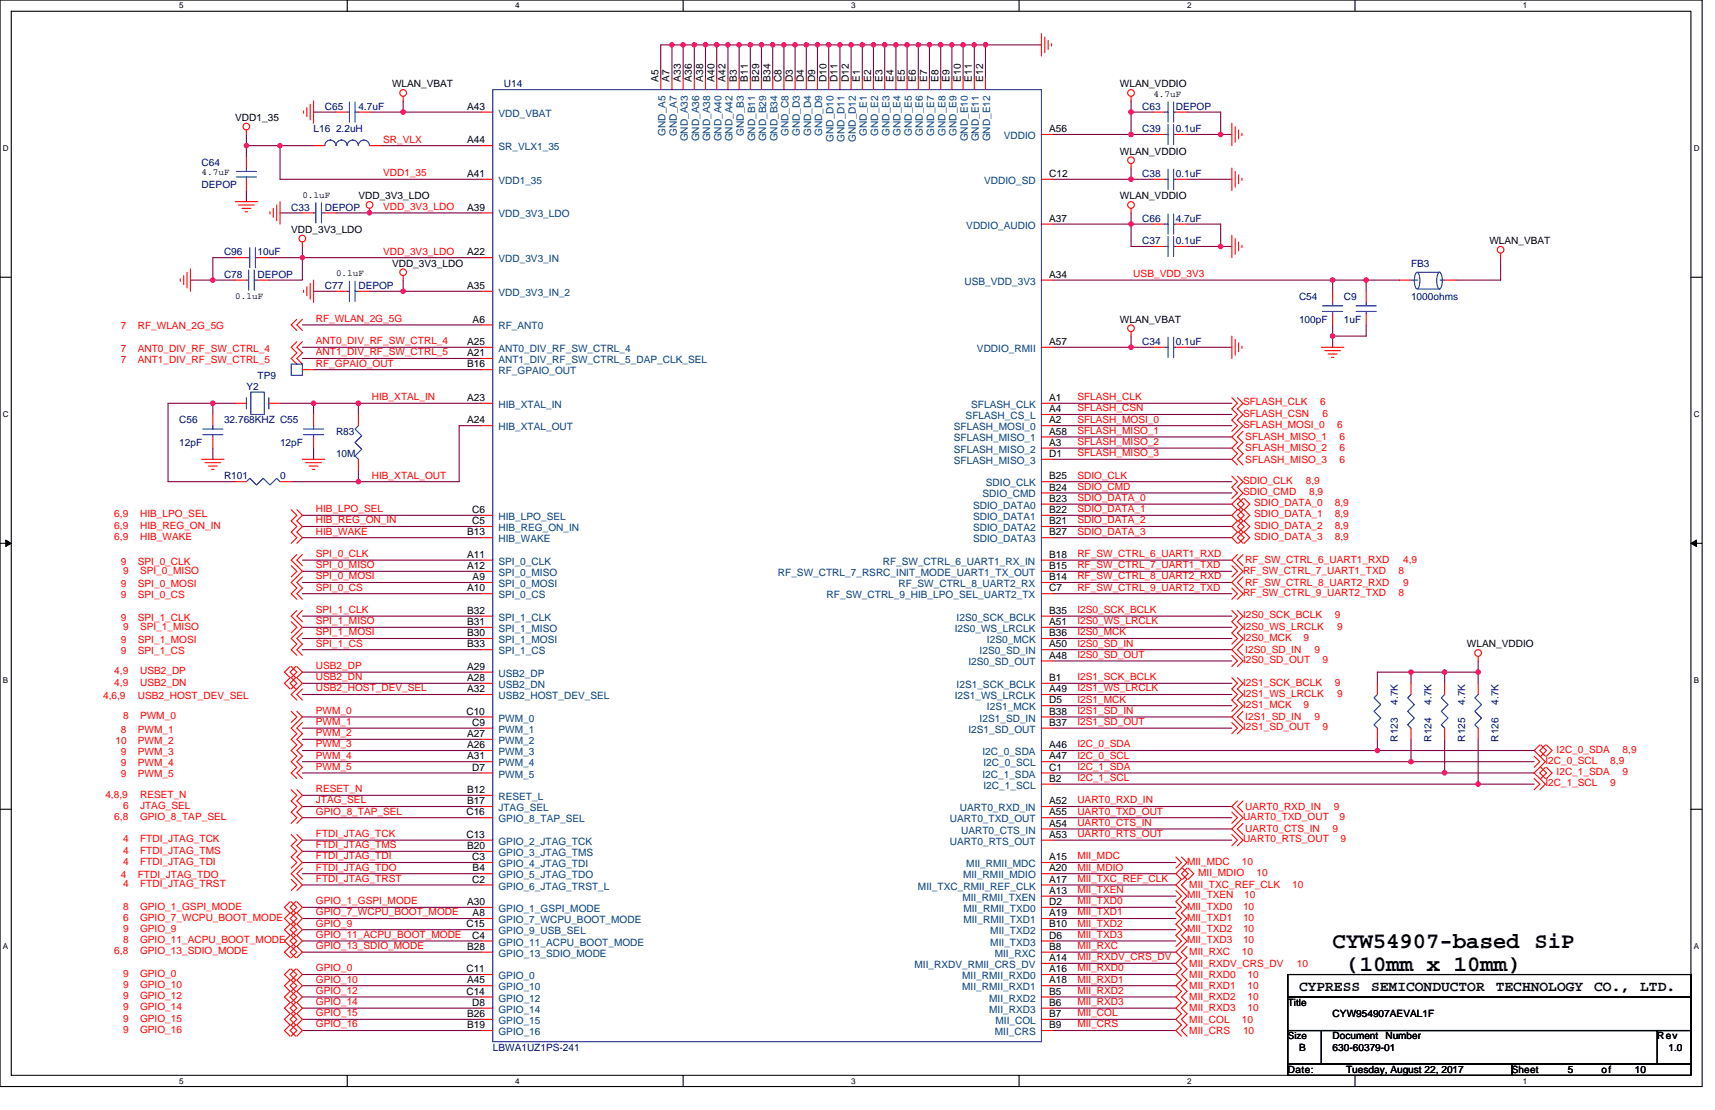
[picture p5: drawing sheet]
<svg xmlns="http://www.w3.org/2000/svg" width="432mm" height="279mm" viewBox="0 0 432 279" stroke-linecap="round" stroke-linejoin="round" font-family="sans-serif">
<defs><g id="words">
<g font-size="5.6">
<text x="335.5" y="238.7">CYW54907-based SiP</text>
<text x="339" y="244.3">(10mm x 10mm)</text>
</g>
<g font-size="3.7">
<text x="327.1" y="249.5">CYPRESS</text>
<text x="345.2" y="249.5">SEMICONDUCTOR</text>
<text x="376.6" y="249.5">TECHNOLOGY</text>
<text x="401.4" y="249.5">CO.,</text>
<text x="413" y="249.5">LTD.</text>
</g>
<g font-size="2.5">
<text x="98.7" y="22">WLAN_VBAT</text>
<text x="165.8" y="20.6" transform="rotate(-90 165.8 20.6)">A5</text>
<text x="168.6" y="20.6" transform="rotate(-90 168.6 20.6)">A7</text>
<text x="171.4" y="20.6" transform="rotate(-90 171.4 20.6)">A33</text>
<text x="174.2" y="20.6" transform="rotate(-90 174.2 20.6)">A36</text>
<text x="177" y="20.6" transform="rotate(-90 177 20.6)">A38</text>
<text x="179.9" y="20.6" transform="rotate(-90 179.9 20.6)">A40</text>
<text x="182.7" y="20.6" transform="rotate(-90 182.7 20.6)">A42</text>
<text x="185.5" y="20.6" transform="rotate(-90 185.5 20.6)">B3</text>
<text x="188.3" y="20.6" transform="rotate(-90 188.3 20.6)">B11</text>
<text x="191.1" y="20.6" transform="rotate(-90 191.1 20.6)">B29</text>
<text x="194" y="20.6" transform="rotate(-90 194 20.6)">B34</text>
<text x="196.8" y="20.6" transform="rotate(-90 196.8 20.6)">C8</text>
<text x="199.6" y="20.6" transform="rotate(-90 199.6 20.6)">D3</text>
<text x="202.4" y="20.6" transform="rotate(-90 202.4 20.6)">D4</text>
<text x="205.2" y="20.6" transform="rotate(-90 205.2 20.6)">D9</text>
<text x="208.1" y="20.6" transform="rotate(-90 208.1 20.6)">D10</text>
<text x="210.9" y="20.6" transform="rotate(-90 210.9 20.6)">D11</text>
<text x="213.7" y="20.6" transform="rotate(-90 213.7 20.6)">D12</text>
<text x="216.5" y="20.6" transform="rotate(-90 216.5 20.6)">E1</text>
<text x="219.3" y="20.6" transform="rotate(-90 219.3 20.6)">E2</text>
<text x="222.2" y="20.6" transform="rotate(-90 222.2 20.6)">E3</text>
<text x="225" y="20.6" transform="rotate(-90 225 20.6)">E4</text>
<text x="227.8" y="20.6" transform="rotate(-90 227.8 20.6)">E5</text>
<text x="230.6" y="20.6" transform="rotate(-90 230.6 20.6)">E6</text>
<text x="233.4" y="20.6" transform="rotate(-90 233.4 20.6)">E7</text>
<text x="236.3" y="20.6" transform="rotate(-90 236.3 20.6)">E8</text>
<text x="239.1" y="20.6" transform="rotate(-90 239.1 20.6)">E9</text>
<text x="241.9" y="20.6" transform="rotate(-90 241.9 20.6)">E10</text>
<text x="244.7" y="20.6" transform="rotate(-90 244.7 20.6)">E11</text>
<text x="247.5" y="20.6" transform="rotate(-90 247.5 20.6)">E12</text>
<text x="282" y="22">WLAN_VDDIO</text>
<text x="117.6" y="27.6">A43</text>
<text x="59.2" y="30.5">VDD1_35</text>
<text x="264.2" y="33.3">A56</text>
<text x="117.6" y="36.1">A44</text>
<text x="282" y="38.9">WLAN_VDDIO</text>
<text x="117.6" y="44.5">A41</text>
<text x="264.2" y="44.5">C12</text>
<text x="90.2" y="50.2">VDD_3V3_LDO</text>
<text x="117.6" y="53">A39</text>
<text x="282" y="50.2">WLAN_VDDIO</text>
<text x="73.3" y="58.7">VDD_3V3_LDO</text>
<text x="264.2" y="55.8">A37</text>
<text x="117.6" y="64.3">A22</text>
<text x="375" y="61.5">WLAN_VBAT</text>
<text x="98.7" y="67.1">VDD_3V3_LDO</text>
<text x="264.2" y="69.9">A34</text>
<text x="117.6" y="72.7">A35</text>
<text x="119" y="81.2">A6</text>
<text x="282" y="81.2">WLAN_VBAT</text>
<text x="117.6" y="86.8">A25</text>
<text x="117.6" y="89.6">A21</text>
<text x="264.2" y="86.8">A57</text>
<text x="117.6" y="92.5">B16</text>
<text x="117.6" y="100.9">A23</text>
<text x="264.2" y="100.9">A1</text>
<text x="117.6" y="106.6">A24</text>
<text x="264.2" y="103.7">A4</text>
<text x="264.2" y="106.6">A2</text>
<text x="264.2" y="109.4">A58</text>
<text x="264.2" y="112.2">A3</text>
<text x="264.2" y="115">D1</text>
<text x="264.2" y="123.5">B24</text>
<text x="264.2" y="120.7">B25</text>
<text x="118.9" y="129.1">C6</text>
<text x="118.9" y="131.9">C5</text>
<text x="264.2" y="126.3">B23</text>
<text x="264.2" y="129.1">B22</text>
<text x="264.2" y="131.9">B21</text>
<text x="117.6" y="134.7">B13</text>
<text x="264.2" y="134.7">B27</text>
<text x="117.6" y="140.4">A11</text>
<text x="117.6" y="143.2">A12</text>
<text x="264.2" y="143.2">B15</text>
<text x="264.2" y="140.4">B18</text>
<text x="117.6" y="148.8">A10</text>
<text x="119" y="146">A9</text>
<text x="264.2" y="148.8">C7</text>
<text x="264.2" y="146">B14</text>
<text x="117.6" y="154.5">B32</text>
<text x="264.2" y="154.5">B35</text>
<text x="117.6" y="157.3">B31</text>
<text x="117.6" y="160.1">B30</text>
<text x="264.2" y="157.3">A51</text>
<text x="264.2" y="160.1">B36</text>
<text x="117.6" y="162.9">B33</text>
<text x="264.2" y="162.9">A50</text>
<text x="264.2" y="165.8">A48</text>
<text x="369.4" y="163">WLAN_VDDIO</text>
<text x="117.6" y="168.6">A29</text>
<text x="117.6" y="171.4">A28</text>
<text x="264.2" y="171.4">B1</text>
<text x="117.4" y="179.9">C10</text>
<text x="117.6" y="174.2">A32</text>
<text x="264.2" y="174.2">A49</text>
<text x="264.2" y="177">D5</text>
<text x="264.2" y="179.9">B38</text>
<text x="117.6" y="185.5">A27</text>
<text x="118.9" y="182.7">C9</text>
<text x="264.2" y="182.7">B37</text>
<text x="117.6" y="188.3">A26</text>
<text x="117.6" y="191.1">A31</text>
<text x="264.2" y="188.3">A46</text>
<text x="264.2" y="191.1">A47</text>
<text x="118.9" y="194">D7</text>
<text x="264.2" y="194">C1</text>
<text x="264.2" y="196.8">B2</text>
<text x="117.6" y="199.6">B12</text>
<text x="117.6" y="202.4">B17</text>
<text x="264.2" y="202.4">A52</text>
<text x="117.4" y="205.2">C16</text>
<text x="264.2" y="208.1">A54</text>
<text x="264.2" y="205.2">A55</text>
<text x="117.4" y="210.9">C13</text>
<text x="117.6" y="213.7">B20</text>
<text x="264.2" y="210.9">A53</text>
<text x="118.9" y="216.5">C3</text>
<text x="119" y="219.3">B4</text>
<text x="264.2" y="219.3">A20</text>
<text x="264.2" y="216.5">A15</text>
<text x="117.6" y="227.8">A30</text>
<text x="118.9" y="222.2">C2</text>
<text x="264.2" y="225">A13</text>
<text x="264.2" y="222.2">A17</text>
<text x="264.2" y="227.8">D2</text>
<text x="117.4" y="233.4">C15</text>
<text x="119" y="230.6">A8</text>
<text x="264.2" y="230.6">A19</text>
<text x="264.2" y="233.4">B10</text>
<text x="117.6" y="239.1">B28</text>
<text x="118.9" y="236.3">C4</text>
<text x="264.2" y="236.3">D6</text>
<text x="264.2" y="239.1">B8</text>
<text x="117.4" y="244.7">C11</text>
<text x="264.2" y="241.9">A14</text>
<text x="264.2" y="244.7">A16</text>
<text x="117.4" y="250.4">C14</text>
<text x="117.6" y="247.5">A45</text>
<text x="264.2" y="247.5">A18</text>
<text x="264.2" y="250.4">B5</text>
<text x="117.6" y="256">B26</text>
<text x="118.9" y="253.2">D8</text>
<text x="264.2" y="256">B7</text>
<text x="264.2" y="253.2">B6</text>
<text x="324.3" y="253.2">Title</text>
<text x="335.5" y="256">CYW954907AEVAL1F</text>
<text x="117.6" y="258.8">B19</text>
<text x="264.2" y="258.8">B9</text>
<text x="324.3" y="261.6">Size</text>
<text x="335.5" y="261.6">Document</text>
<text x="348.8" y="261.6">Number</text>
<text x="417.3" y="261.6">Rev</text>
<text x="327.1" y="264.5">B</text>
<text x="335.5" y="264.5">630-60379-01</text>
<text x="420.1" y="264.5">1.0</text>
<text x="324.3" y="270.1">Date:</text>
<text x="338.9" y="270.1">Tuesday, August 22, 2017</text>
<text x="380.6" y="270.1">Sheet</text>
<text x="394.7" y="270.1">5</text>
<text x="403.2" y="270.1">of</text>
<text x="411.6" y="270.1">10</text>
</g>
<g font-size="2.5" fill="#000080">
<text x="126.9" y="22">U14</text>
<text x="81.8" y="27.6">C65</text>
<text x="90.2" y="27.6">4.7uF</text>
<text x="287.6" y="27.6">C63</text>
<text x="296.1" y="27.6">DEPOP</text>
<text x="79" y="33.3">L16 2.2uH</text>
<text x="287.6" y="33.3">C39</text>
<text x="296.1" y="33.3">0.1uF</text>
<text x="50.8" y="41.7">C64</text>
<text x="50.8" y="47.4">DEPOP</text>
<text x="287.6" y="44.6">C38</text>
<text x="296.1" y="44.6">0.1uF</text>
<text x="73.3" y="53">C33</text>
<text x="81.8" y="53">DEPOP</text>
<text x="287.6" y="55.8">C66</text>
<text x="296.1" y="55.8">4.7uF</text>
<text x="56.4" y="64.3">C96</text>
<text x="64.9" y="64.3">10uF</text>
<text x="287.6" y="61.5">C37</text>
<text x="296.1" y="61.5">0.1uF</text>
<text x="56.4" y="69.9">C78</text>
<text x="64.9" y="69.9">DEPOP</text>
<text x="355.3" y="67.1">FB3</text>
<text x="81.8" y="72.7">C77</text>
<text x="90.2" y="72.7">DEPOP</text>
<text x="327.1" y="75.6">C54</text>
<text x="338.3" y="75.6">C9</text>
<text x="355.3" y="75.6">1000ohms</text>
<text x="327.1" y="81.2">100pF</text>
<text x="338.3" y="81.2">1uF</text>
<text x="287.6" y="86.8">C34</text>
<text x="296.1" y="86.8">0.1uF</text>
<text x="64.9" y="95.3">TP9</text>
<text x="62" y="98.1">Y2</text>
<text x="45.1" y="106.6">C56</text>
<text x="56.4" y="106.6">32.768KHZ C55</text>
<text x="45.1" y="112.2">12pF</text>
<text x="70.5" y="112.2">12pF</text>
<text x="84.6" y="109.4">R83</text>
<text x="84.6" y="115">10M</text>
<text x="56.4" y="120.7">R101</text>
<text x="70.5" y="120.7">0</text>
<text x="352" y="177.4" transform="rotate(-90 352 177.4)">4.7K</text>
<text x="360.4" y="177.4" transform="rotate(-90 360.4 177.4)">4.7K</text>
<text x="368.9" y="177.4" transform="rotate(-90 368.9 177.4)">4.7K</text>
<text x="377.3" y="177.4" transform="rotate(-90 377.3 177.4)">4.7K</text>
<text x="352" y="186.7" transform="rotate(-90 352 186.7)">R123</text>
<text x="360.4" y="186.7" transform="rotate(-90 360.4 186.7)">R124</text>
<text x="368.9" y="186.7" transform="rotate(-90 368.9 186.7)">R125</text>
<text x="377.3" y="186.7" transform="rotate(-90 377.3 186.7)">R126</text>
<text x="124.1" y="264.5">LBWA1UZ1PS-241</text>
</g>
<g font-size="2.5" fill="#004080">
<text x="125.5" y="29.4">VDD_VBAT</text>
<text x="167.6" y="34.2" transform="rotate(-90 167.6 34.2)">GND_A5</text>
<text x="170.4" y="34.2" transform="rotate(-90 170.4 34.2)">GND_A7</text>
<text x="173.2" y="35.6" transform="rotate(-90 173.2 35.6)">GND_A33</text>
<text x="176" y="35.6" transform="rotate(-90 176 35.6)">GND_A36</text>
<text x="178.8" y="35.6" transform="rotate(-90 178.8 35.6)">GND_A38</text>
<text x="181.7" y="35.6" transform="rotate(-90 181.7 35.6)">GND_A40</text>
<text x="184.5" y="35.6" transform="rotate(-90 184.5 35.6)">GND_A42</text>
<text x="187.3" y="34.2" transform="rotate(-90 187.3 34.2)">GND_B3</text>
<text x="190.1" y="35.6" transform="rotate(-90 190.1 35.6)">GND_B11</text>
<text x="192.9" y="35.6" transform="rotate(-90 192.9 35.6)">GND_B29</text>
<text x="195.7" y="35.6" transform="rotate(-90 195.7 35.6)">GND_B34</text>
<text x="198.6" y="34.3" transform="rotate(-90 198.6 34.3)">GND_C8</text>
<text x="201.4" y="34.3" transform="rotate(-90 201.4 34.3)">GND_D3</text>
<text x="204.2" y="34.3" transform="rotate(-90 204.2 34.3)">GND_D4</text>
<text x="207" y="34.3" transform="rotate(-90 207 34.3)">GND_D9</text>
<text x="209.8" y="35.7" transform="rotate(-90 209.8 35.7)">GND_D10</text>
<text x="212.7" y="35.7" transform="rotate(-90 212.7 35.7)">GND_D11</text>
<text x="215.5" y="35.7" transform="rotate(-90 215.5 35.7)">GND_D12</text>
<text x="218.3" y="34.2" transform="rotate(-90 218.3 34.2)">GND_E1</text>
<text x="221.1" y="34.2" transform="rotate(-90 221.1 34.2)">GND_E2</text>
<text x="223.9" y="34.2" transform="rotate(-90 223.9 34.2)">GND_E3</text>
<text x="226.8" y="34.2" transform="rotate(-90 226.8 34.2)">GND_E4</text>
<text x="229.6" y="34.2" transform="rotate(-90 229.6 34.2)">GND_E5</text>
<text x="232.4" y="34.2" transform="rotate(-90 232.4 34.2)">GND_E6</text>
<text x="235.2" y="34.2" transform="rotate(-90 235.2 34.2)">GND_E7</text>
<text x="238" y="34.2" transform="rotate(-90 238 34.2)">GND_E8</text>
<text x="240.9" y="34.2" transform="rotate(-90 240.9 34.2)">GND_E9</text>
<text x="243.7" y="35.6" transform="rotate(-90 243.7 35.6)">GND_E10</text>
<text x="246.5" y="35.6" transform="rotate(-90 246.5 35.6)">GND_E11</text>
<text x="249.3" y="35.6" transform="rotate(-90 249.3 35.6)">GND_E12</text>
<text x="252.8" y="35">VDDIO</text>
<text x="125.5" y="37.8">SR_VLX1_35</text>
<text x="125.5" y="46.3">VDD1_35</text>
<text x="247.8" y="46.3">VDDIO_SD</text>
<text x="125.5" y="54.7">VDD_3V3_LDO</text>
<text x="243.3" y="57.6">VDDIO_AUDIO</text>
<text x="125.5" y="66">VDD_3V3_IN</text>
<text x="242.8" y="71.6">USB_VDD_3V3</text>
<text x="125.5" y="74.5">VDD_3V3_IN_2</text>
<text x="125.5" y="82.9">RF_ANT0</text>
<text x="125.5" y="88.6">ANT0_DIV_RF_SW_CTRL_4</text>
<text x="246" y="88.6">VDDIO_RMII</text>
<text x="125.5" y="91.4">ANT1_DIV_RF_SW_CTRL_5_DAP_CLK_SEL</text>
<text x="125.5" y="94.2">RF_GPAIO_OUT</text>
<text x="125.5" y="102.7">HIB_XTAL_IN</text>
<text x="243.1" y="105.5">SFLASH_CS_L</text>
<text x="244.5" y="102.7">SFLASH_CLK</text>
<text x="125.5" y="108.3">HIB_XTAL_OUT</text>
<text x="240.2" y="108.3">SFLASH_MOSI_0</text>
<text x="240.2" y="111.1">SFLASH_MISO_1</text>
<text x="240.2" y="113.9">SFLASH_MISO_2</text>
<text x="240.2" y="116.8">SFLASH_MISO_3</text>
<text x="247.4" y="125.2">SDIO_CMD</text>
<text x="248.2" y="122.4">SDIO_CLK</text>
<text x="125.5" y="130.9">HIB_LPO_SEL</text>
<text x="245" y="128">SDIO_DATA0</text>
<text x="245" y="130.9">SDIO_DATA1</text>
<text x="125.5" y="133.7">HIB_REG_ON_IN</text>
<text x="125.5" y="136.5">HIB_WAKE</text>
<text x="245" y="133.7">SDIO_DATA2</text>
<text x="245" y="136.5">SDIO_DATA3</text>
<text x="125.5" y="142.1">SPI_0_CLK</text>
<text x="222.2" y="142.1">RF_SW_CTRL_6_UART1_RX_IN</text>
<text x="125.5" y="144.9">SPI_0_MISO</text>
<text x="125.5" y="147.8">SPI_0_MOSI</text>
<text x="195.9" y="144.9">RF_SW_CTRL_7_RSRC_INIT_MODE_UART1_TX_OUT</text>
<text x="226.2" y="147.8">RF_SW_CTRL_8_UART2_RX</text>
<text x="125.5" y="150.6">SPI_0_CS</text>
<text x="208.1" y="150.6">RF_SW_CTRL_9_HIB_LPO_SEL_UART2_TX</text>
<text x="125.5" y="156.2">SPI_1_CLK</text>
<text x="125.5" y="159">SPI_1_MISO</text>
<text x="125.5" y="161.9">SPI_1_MOSI</text>
<text x="240.4" y="159">I2S0_WS_LRCLK</text>
<text x="240.9" y="156.2">I2S0_SCK_BCLK</text>
<text x="248.5" y="161.9">I2S0_MCK</text>
<text x="125.5" y="164.7">SPI_1_CS</text>
<text x="243.8" y="167.5">I2S0_SD_OUT</text>
<text x="246.7" y="164.7">I2S0_SD_IN</text>
<text x="125.5" y="170.3">USB2_DP</text>
<text x="125.5" y="173.1">USB2_DN</text>
<text x="240.9" y="173.1">I2S1_SCK_BCLK</text>
<text x="125.5" y="176">USB2_HOST_DEV_SEL</text>
<text x="240.4" y="176">I2S1_WS_LRCLK</text>
<text x="248.5" y="178.8">I2S1_MCK</text>
<text x="125.5" y="181.6">PWM_0</text>
<text x="125.5" y="184.4">PWM_1</text>
<text x="243.8" y="184.4">I2S1_SD_OUT</text>
<text x="246.7" y="181.6">I2S1_SD_IN</text>
<text x="125.5" y="187.2">PWM_2</text>
<text x="125.5" y="190.1">PWM_3</text>
<text x="247.4" y="190.1">I2C_0_SDA</text>
<text x="125.5" y="192.9">PWM_4</text>
<text x="125.5" y="195.7">PWM_5</text>
<text x="247.4" y="195.7">I2C_1_SDA</text>
<text x="247.6" y="192.9">I2C_0_SCL</text>
<text x="125.5" y="201.3">RESET_L</text>
<text x="247.6" y="198.5">I2C_1_SCL</text>
<text x="125.5" y="204.2">JTAG_SEL</text>
<text x="125.5" y="207">GPIO_8_TAP_SEL</text>
<text x="239.2" y="207">UART0_TXD_OUT</text>
<text x="241.7" y="204.2">UART0_RXD_IN</text>
<text x="242" y="209.8">UART0_CTS_IN</text>
<text x="125.5" y="212.6">GPIO_2_JTAG_TCK</text>
<text x="125.5" y="215.4">GPIO_3_JTAG_TMS</text>
<text x="239.2" y="212.6">UART0_RTS_OUT</text>
<text x="125.5" y="218.2">GPIO_4_JTAG_TDI</text>
<text x="125.5" y="221.1">GPIO_5_JTAG_TDO</text>
<text x="242.5" y="221.1">MII_RMII_MDIO</text>
<text x="243.3" y="218.2">MII_RMII_MDC</text>
<text x="125.5" y="223.9">GPIO_6_JTAG_TRST_L</text>
<text x="231.1" y="223.9">MII_TXC_RMII_REF_CLK</text>
<text x="242.3" y="226.7">MII_RMII_TXEN</text>
<text x="125.5" y="229.5">GPIO_1_GSPI_MODE</text>
<text x="125.5" y="232.3">GPIO_7_WCPU_BOOT_MODE</text>
<text x="242.6" y="229.5">MII_RMII_TXD0</text>
<text x="242.6" y="232.3">MII_RMII_TXD1</text>
<text x="125.5" y="235.2">GPIO_9_USB_SEL</text>
<text x="125.5" y="238">GPIO_11_ACPU_BOOT_MODE</text>
<text x="249.3" y="235.2">MII_TXD2</text>
<text x="249.3" y="238">MII_TXD3</text>
<text x="125.5" y="240.8">GPIO_13_SDIO_MODE</text>
<text x="230.3" y="243.6">MII_RXDV_RMII_CRS_DV</text>
<text x="250.5" y="240.8">MII_RXC</text>
<text x="125.5" y="246.4">GPIO_0</text>
<text x="125.5" y="249.3">GPIO_10</text>
<text x="242.3" y="246.4">MII_RMII_RXD0</text>
<text x="242.3" y="249.3">MII_RMII_RXD1</text>
<text x="125.5" y="252.1">GPIO_12</text>
<text x="125.5" y="254.9">GPIO_14</text>
<text x="125.5" y="257.7">GPIO_15</text>
<text x="249" y="252.1">MII_RXD2</text>
<text x="249" y="254.9">MII_RXD3</text>
<text x="250.6" y="257.7">MII_COL</text>
<text x="125.5" y="260.5">GPIO_16</text>
<text x="250.5" y="260.5">MII_CRS</text>
</g>
<g font-size="2.5" fill="#f00">
<text x="96.5" y="35.9">SR_VLX</text>
<text x="96.5" y="44.3">VDD1_35</text>
<text x="96.5" y="52.8">VDD_3V3_LDO</text>
<text x="96.5" y="64.1">VDD_3V3_LDO</text>
<text x="285.3" y="69.7">USB_VDD_3V3</text>
<text x="30.5" y="82.9">7</text>
<text x="34.7" y="82.9">RF_WLAN_2G_5G</text>
<text x="79.5" y="81">RF_WLAN_2G_5G</text>
<text x="30.5" y="88.5">7</text>
<text x="34.7" y="88.5">ANT0_DIV_RF_SW_CTRL_4</text>
<text x="79.5" y="86.6">ANT0_DIV_RF_SW_CTRL_4</text>
<text x="79.5" y="89.5">ANT1_DIV_RF_SW_CTRL_5</text>
<text x="30.5" y="91.4">7</text>
<text x="34.7" y="91.4">ANT1_DIV_RF_SW_CTRL_5</text>
<text x="79.5" y="92.3">RF_GPAIO_OUT</text>
<text x="93.6" y="100.7">HIB_XTAL_IN</text>
<text x="271.3" y="100.7">SFLASH_CLK</text>
<text x="271.3" y="103.5">SFLASH_CSN</text>
<text x="271.3" y="106.4">SFLASH_MOSI_0</text>
<text x="313" y="102.1">SFLASH_CLK</text>
<text x="313" y="104.9">SFLASH_CSN</text>
<text x="313" y="107.7">SFLASH_MOSI_0</text>
<text x="332.4" y="102.1">6</text>
<text x="333" y="104.9">6</text>
<text x="336.7" y="107.7">6</text>
<text x="271.3" y="109.2">SFLASH_MISO_1</text>
<text x="271.3" y="112">SFLASH_MISO_2</text>
<text x="313.5" y="110.8">SFLASH_MISO_1</text>
<text x="313.5" y="113.6">SFLASH_MISO_2</text>
<text x="337.2" y="110.8">6</text>
<text x="337.2" y="113.6">6</text>
<text x="271.3" y="114.8">SFLASH_MISO_3</text>
<text x="313.5" y="116.4">SFLASH_MISO_3</text>
<text x="337.2" y="116.4">6</text>
<text x="93.6" y="120.5">HIB_XTAL_OUT</text>
<text x="271.3" y="120.5">SDIO_CLK</text>
<text x="271.3" y="123.3">SDIO_CMD</text>
<text x="313" y="121.8">SDIO_CLK</text>
<text x="313" y="124.6">SDIO_CMD</text>
<text x="328.8" y="121.8">8,9</text>
<text x="329.6" y="124.6">8,9</text>
<text x="28.8" y="130.3">6,9</text>
<text x="35.3" y="130.3">HIB_LPO_SEL</text>
<text x="79.5" y="128.9">HIB_LPO_SEL</text>
<text x="79.5" y="131.7">HIB_REG_ON_IN</text>
<text x="271.3" y="126.1">SDIO_DATA_0</text>
<text x="271.3" y="128.9">SDIO_DATA_1</text>
<text x="271.3" y="131.7">SDIO_DATA_2</text>
<text x="315.8" y="127.4">SDIO_DATA_0</text>
<text x="315.8" y="130.3">SDIO_DATA_1</text>
<text x="336.1" y="127.4">8,9</text>
<text x="336.1" y="130.3">8,9</text>
<text x="28.8" y="133.1">6,9</text>
<text x="28.8" y="135.9">6,9</text>
<text x="35.3" y="133.1">HIB_REG_ON_IN</text>
<text x="35.3" y="135.9">HIB_WAKE</text>
<text x="79.5" y="134.6">HIB_WAKE</text>
<text x="271.3" y="134.6">SDIO_DATA_3</text>
<text x="315.8" y="133.1">SDIO_DATA_2</text>
<text x="315.8" y="135.9">SDIO_DATA_3</text>
<text x="336.1" y="133.1">8,9</text>
<text x="336.1" y="135.9">8,9</text>
<text x="30.5" y="142.1">9</text>
<text x="34.7" y="142.1">SPI_0_CLK</text>
<text x="79.5" y="140.2">SPI_0_CLK</text>
<text x="79.5" y="143">SPI_0_MISO</text>
<text x="271.3" y="140.2">RF_SW_CTRL_6_UART1_RXD</text>
<text x="271.3" y="143">RF_SW_CTRL_7_UART1_TXD</text>
<text x="313.5" y="141.8">RF_SW_CTRL_6_UART1_RXD</text>
<text x="353.3" y="141.8">4,9</text>
<text x="30.5" y="147.7">9</text>
<text x="31" y="144.4">9</text>
<text x="34.7" y="147.7">SPI_0_MOSI</text>
<text x="35.3" y="144.4">SPI_0_MISO</text>
<text x="79.5" y="145.8">SPI_0_MOSI</text>
<text x="79.5" y="148.7">SPI_0_CS</text>
<text x="271.3" y="145.8">RF_SW_CTRL_8_UART2_RXD</text>
<text x="271.3" y="148.7">RF_SW_CTRL_9_UART2_TXD</text>
<text x="313" y="144.4">RF_SW_CTRL_7_UART1_TXD</text>
<text x="313" y="150">RF_SW_CTRL_9_UART2_TXD</text>
<text x="313.5" y="147.5">RF_SW_CTRL_8_UART2_RXD</text>
<text x="352.1" y="144.4">8</text>
<text x="352.1" y="150">8</text>
<text x="353.3" y="147.5">9</text>
<text x="30.5" y="150.6">9</text>
<text x="34.7" y="150.6">SPI_0_CS</text>
<text x="79.5" y="154.3">SPI_1_CLK</text>
<text x="271.3" y="154.3">I2S0_SCK_BCLK</text>
<text x="313" y="155.6">I2S0_SCK_BCLK</text>
<text x="336.1" y="155.6">9</text>
<text x="30.5" y="156.2">9</text>
<text x="30.5" y="161.8">9</text>
<text x="31" y="158.5">9</text>
<text x="34.7" y="156.2">SPI_1_CLK</text>
<text x="34.7" y="161.8">SPI_1_MOSI</text>
<text x="35.3" y="158.5">SPI_1_MISO</text>
<text x="79.5" y="157.1">SPI_1_MISO</text>
<text x="79.5" y="159.9">SPI_1_MOSI</text>
<text x="271.3" y="157.1">I2S0_WS_LRCLK</text>
<text x="271.3" y="159.9">I2S0_MCK</text>
<text x="313" y="158.5">I2S0_WS_LRCLK</text>
<text x="313" y="161.3">I2S0_MCK</text>
<text x="328.2" y="161.3">9</text>
<text x="336.7" y="158.5">9</text>
<text x="30.5" y="164.7">9</text>
<text x="34.7" y="164.7">SPI_1_CS</text>
<text x="79.5" y="162.8">SPI_1_CS</text>
<text x="271.3" y="162.8">I2S0_SD_IN</text>
<text x="271.3" y="165.6">I2S0_SD_OUT</text>
<text x="313" y="166.9">I2S0_SD_OUT</text>
<text x="313.5" y="164.4">I2S0_SD_IN</text>
<text x="331" y="164.4">9</text>
<text x="333" y="166.9">9</text>
<text x="28.8" y="172.6">4,9</text>
<text x="28.8" y="169.7">4,9</text>
<text x="35.3" y="172.6">USB2_DN</text>
<text x="35.3" y="169.7">USB2_DP</text>
<text x="79.5" y="168.4">USB2_DP</text>
<text x="79.5" y="171.2">USB2_DN</text>
<text x="271.3" y="171.2">I2S1_SCK_BCLK</text>
<text x="313" y="172.6">I2S1_SCK_BCLK</text>
<text x="336.1" y="172.6">9</text>
<text x="26" y="175.9">4,6,9</text>
<text x="34.7" y="175.9">USB2_HOST_DEV_SEL</text>
<text x="79.5" y="174">USB2_HOST_DEV_SEL</text>
<text x="79.5" y="179.7">PWM_0</text>
<text x="271.3" y="174">I2S1_WS_LRCLK</text>
<text x="271.3" y="176.8">I2S1_MCK</text>
<text x="271.3" y="179.7">I2S1_SD_IN</text>
<text x="313" y="175.4">I2S1_WS_LRCLK</text>
<text x="313" y="178.2">I2S1_MCK</text>
<text x="328.2" y="178.2">9</text>
<text x="336.7" y="175.4">9</text>
<text x="30.5" y="184.4">8</text>
<text x="31" y="181">8</text>
<text x="34.7" y="184.4">PWM_1</text>
<text x="35.3" y="181">PWM_0</text>
<text x="79.5" y="182.5">PWM_1</text>
<text x="79.5" y="185.3">PWM_2</text>
<text x="271.3" y="182.5">I2S1_SD_OUT</text>
<text x="313" y="183.8">I2S1_SD_OUT</text>
<text x="313.5" y="181.3">I2S1_SD_IN</text>
<text x="331" y="181.3">9</text>
<text x="333" y="183.8">9</text>
<text x="29.1" y="187.2">10</text>
<text x="30.5" y="190">9</text>
<text x="34.7" y="187.2">PWM_2</text>
<text x="34.7" y="190">PWM_3</text>
<text x="79.5" y="188.1">PWM_3</text>
<text x="79.5" y="190.9">PWM_4</text>
<text x="271.3" y="188.1">I2C_0_SDA</text>
<text x="271.3" y="190.9">I2C_0_SCL</text>
<text x="391.9" y="189.5">I2C_0_SDA</text>
<text x="408.5" y="189.5">8,9</text>
<text x="30.5" y="192.8">9</text>
<text x="30.5" y="195.7">9</text>
<text x="34.7" y="192.8">PWM_4</text>
<text x="34.7" y="195.7">PWM_5</text>
<text x="79.5" y="193.8">PWM_5</text>
<text x="271.3" y="193.8">I2C_1_SDA</text>
<text x="271.3" y="196.6">I2C_1_SCL</text>
<text x="389.1" y="192.3">I2C_0_SCL</text>
<text x="389.1" y="197.9">I2C_1_SCL</text>
<text x="391.9" y="195.1">I2C_1_SDA</text>
<text x="405.4" y="192.3">8,9</text>
<text x="405.4" y="197.9">9</text>
<text x="408.5" y="195.1">9</text>
<text x="26.5" y="200.7">4,8,9</text>
<text x="31" y="203.6">6</text>
<text x="35.3" y="200.7">RESET_N</text>
<text x="35.3" y="203.6">JTAG_SEL</text>
<text x="79.5" y="199.4">RESET_N</text>
<text x="79.5" y="202.2">JTAG_SEL</text>
<text x="271.3" y="202.2">UART0_RXD_IN</text>
<text x="313.5" y="203.9">UART0_RXD_IN</text>
<text x="335.8" y="203.9">9</text>
<text x="28.8" y="206.4">6,8</text>
<text x="35.3" y="206.4">GPIO_8_TAP_SEL</text>
<text x="79.5" y="205">GPIO_8_TAP_SEL</text>
<text x="271.3" y="205">UART0_TXD_OUT</text>
<text x="271.3" y="207.9">UART0_CTS_IN</text>
<text x="313" y="206.4">UART0_TXD_OUT</text>
<text x="313.5" y="209.5">UART0_CTS_IN</text>
<text x="335.5" y="209.5">9</text>
<text x="337.2" y="206.4">9</text>
<text x="31" y="212">4</text>
<text x="31" y="214.8">4</text>
<text x="35.3" y="212">FTDI_JTAG_TCK</text>
<text x="35.3" y="214.8">FTDI_JTAG_TMS</text>
<text x="79.5" y="210.7">FTDI_JTAG_TCK</text>
<text x="79.5" y="213.5">FTDI_JTAG_TMS</text>
<text x="271.3" y="210.7">UART0_RTS_OUT</text>
<text x="313" y="212">UART0_RTS_OUT</text>
<text x="337.5" y="212">9</text>
<text x="30.5" y="221">4</text>
<text x="31" y="217.7">4</text>
<text x="34.7" y="221">FTDI_JTAG_TDO</text>
<text x="35.3" y="217.7">FTDI_JTAG_TDI</text>
<text x="79.5" y="216.3">FTDI_JTAG_TDI</text>
<text x="79.5" y="219.1">FTDI_JTAG_TDO</text>
<text x="79.5" y="222">FTDI_JTAG_TRST</text>
<text x="271.3" y="216.3">MII_MDC</text>
<text x="271.3" y="219.1">MII_MDIO</text>
<text x="271.3" y="222">MII_TXC_REF_CLK</text>
<text x="298.9" y="217.7">MII_MDC</text>
<text x="301.7" y="220.5">MII_MDIO</text>
<text x="312.7" y="217.7">10</text>
<text x="316.4" y="220.5">10</text>
<text x="31" y="223.3">4</text>
<text x="35.3" y="223.3">FTDI_JTAG_TRST</text>
<text x="79.5" y="227.6">GPIO_1_GSPI_MODE</text>
<text x="271.3" y="224.8">MII_TXEN</text>
<text x="271.3" y="227.6">MII_TXD0</text>
<text x="298.9" y="226.1">MII_TXEN</text>
<text x="299.4" y="223.6">MII_TXC_REF_CLK</text>
<text x="313.2" y="226.1">10</text>
<text x="325.4" y="223.6">10</text>
<text x="31" y="228.9">8</text>
<text x="31" y="231.8">6</text>
<text x="35.3" y="228.9">GPIO_1_GSPI_MODE</text>
<text x="35.3" y="231.8">GPIO_7_WCPU_BOOT_MODE</text>
<text x="79.5" y="233.2">GPIO_9</text>
<text x="79.5" y="230.4">GPIO_7_WCPU_BOOT_MODE</text>
<text x="271.3" y="230.4">MII_TXD1</text>
<text x="271.3" y="233.2">MII_TXD2</text>
<text x="298.9" y="228.9">MII_TXD0</text>
<text x="298.9" y="231.8">MII_TXD1</text>
<text x="313" y="228.9">10</text>
<text x="313" y="231.8">10</text>
<text x="31" y="234.6">9</text>
<text x="31" y="237.4">8</text>
<text x="35.3" y="234.6">GPIO_9</text>
<text x="35.3" y="237.4">GPIO_11_ACPU_BOOT_MODE</text>
<text x="79.5" y="236.1">GPIO_11_ACPU_BOOT_MODE</text>
<text x="79.5" y="238.9">GPIO_13_SDIO_MODE</text>
<text x="271.3" y="236.1">MII_TXD3</text>
<text x="271.3" y="238.9">MII_RXC</text>
<text x="298.9" y="234.6">MII_TXD2</text>
<text x="298.9" y="237.4">MII_TXD3</text>
<text x="313" y="234.6">10</text>
<text x="313" y="237.4">10</text>
<text x="28.8" y="240.2">6,8</text>
<text x="31" y="245.9">9</text>
<text x="35.3" y="245.9">GPIO_0</text>
<text x="35.3" y="240.2">GPIO_13_SDIO_MODE</text>
<text x="79.5" y="244.5">GPIO_0</text>
<text x="271.3" y="241.7">MII_RXDV_CRS_DV</text>
<text x="271.3" y="244.5">MII_RXD0</text>
<text x="299.4" y="243.3">MII_RXDV_CRS_DV</text>
<text x="299.4" y="240.5">MII_RXC</text>
<text x="312.7" y="240.5">10</text>
<text x="326.5" y="243.3">10</text>
<text x="31" y="248.7">9</text>
<text x="31" y="251.5">9</text>
<text x="35.3" y="248.7">GPIO_10</text>
<text x="35.3" y="251.5">GPIO_12</text>
<text x="79.5" y="247.3">GPIO_10</text>
<text x="79.5" y="250.2">GPIO_12</text>
<text x="271.3" y="247.3">MII_RXD1</text>
<text x="271.3" y="250.2">MII_RXD2</text>
<text x="299.4" y="251.8">MII_RXD2</text>
<text x="299.4" y="249">MII_RXD1</text>
<text x="299.4" y="246.1">MII_RXD0</text>
<text x="314.1" y="251.8">10</text>
<text x="314.1" y="249">10</text>
<text x="314.1" y="246.1">10</text>
<text x="31" y="254.3">9</text>
<text x="31" y="257.1">9</text>
<text x="35.3" y="254.3">GPIO_14</text>
<text x="35.3" y="257.1">GPIO_15</text>
<text x="79.5" y="253">GPIO_14</text>
<text x="79.5" y="255.8">GPIO_15</text>
<text x="271.3" y="253">MII_RXD3</text>
<text x="271.3" y="255.8">MII_COL</text>
<text x="299.4" y="257.4">MII_COL</text>
<text x="299.4" y="254.6">MII_RXD3</text>
<text x="312.7" y="257.4">10</text>
<text x="314.1" y="254.6">10</text>
<text x="31" y="259.9">9</text>
<text x="35.3" y="259.9">GPIO_16</text>
<text x="79.5" y="258.6">GPIO_16</text>
<text x="271.3" y="258.6">MII_CRS</text>
<text x="299.4" y="260.2">MII_CRS</text>
<text x="313" y="260.2">10</text>
</g>
<g font-size="2.3">
<text x="290.4" y="24.4">4.7uF</text>
<text x="50.8" y="44.2">4.7uF</text>
<text x="76.1" y="49.8">0.1uF</text>
<text x="84.6" y="69.5">0.1uF</text>
<text x="59.2" y="75.2">0.1uF</text>
</g>
<g font-size="2">
<text x="45.1" y="2.1">5</text>
<text x="129.7" y="2.1">4</text>
<text x="214.3" y="2.1">3</text>
<text x="298.9" y="2.1">2</text>
<text x="383.5" y="2.1">1</text>
<text x=".7" y="38.1">D</text>
<text x="426.5" y="38.1">D</text>
<text x=".7" y="105.1">C</text>
<text x="426.5" y="105.1">C</text>
<text x=".7" y="172">B</text>
<text x="426.5" y="172">B</text>
<text x=".7" y="239">A</text>
<text x="426.5" y="239">A</text>
<text x="45.1" y="272.8">5</text>
<text x="129.7" y="272.8">4</text>
<text x="214.3" y="272.8">3</text>
<text x="298.9" y="272.8">2</text>
<text x="383.5" y="272.8">1</text>
</g>
</g></defs>
<path d="M0 0h428.6v273.5h-428.6zM2.8 2.8h422.9v267.9h-422.9z" fill="none" stroke="#000" stroke-width=".28"/>
<g fill="#fff">
<path d="M45.1 .3h1.1v2.3h-1.1z"/>
<path d="M45.1 271h1.1v2.2h-1.1z"/>
</g>
<path d="M87.4 0v2.8M87.4 270.7v2.8" fill="none" stroke="#000" stroke-width=".28"/>
<g fill="#fff">
<path d="M129.7 .3h1.1v2.3h-1.1z"/>
<path d="M129.7 271h1.1v2.2h-1.1z"/>
</g>
<path d="M172 0v2.8M172 270.7v2.8" fill="none" stroke="#000" stroke-width=".28"/>
<g fill="#fff">
<path d="M214.3 .3h1.1v2.3h-1.1z"/>
<path d="M214.3 271h1.1v2.2h-1.1z"/>
</g>
<path d="M256.6 0v2.8M256.6 270.7v2.8" fill="none" stroke="#000" stroke-width=".28"/>
<g fill="#fff">
<path d="M298.9 .3h1.1v2.3h-1.1z"/>
<path d="M298.9 271h1.1v2.2h-1.1z"/>
</g>
<path d="M341.2 0v2.8M341.2 270.7v2.8" fill="none" stroke="#000" stroke-width=".28"/>
<g fill="#fff">
<path d="M383.5 .3h1.1v2.3h-1.1z"/>
<path d="M383.5 271h1.1v2.2h-1.1z"/>
<path d="M.7 36.3h1.5v2.3h-1.5z"/>
<path d="M426.5 36.3h1.4v2.3h-1.4z"/>
<path d="M.7 103.3h1.5v2.2h-1.5z"/>
<path d="M426.5 103.3h1.4v2.2h-1.4z"/>
</g>
<path d="M0 69.8h2.8M425.7 69.8h2.9" fill="none" stroke="#000" stroke-width=".28"/>
<g fill="#fff">
<path d="M.7 170.2h1.4v2.3h-1.4z"/>
<path d="M426.5 170.2h1.3v2.3h-1.3z"/>
</g>
<path d="M0 136.8h2.8M425.7 136.8h2.9" fill="none" stroke="#000" stroke-width=".28"/>
<path d="M1.4 135.9l1.4 .9-1.4 .8zM425.7 136.8l1.4-.9v1.7z" fill="#000" stroke="#000" stroke-width=".25"/>
<g fill="#fff">
<path d="M.7 237.2h1.4v2.2h-1.4z"/>
<path d="M426.4 237.2h1.4v2.2h-1.4z"/>
</g>
<path d="M0 203.7h2.8M425.7 203.7h2.9M324.3 245.3h101.4v5.7h-101.4zM324.3 251h101.4v8.4h-101.4zM324.3 259.4h8.4v8.5h-8.4zM332.7 259.4h84.6v8.5h-84.6zM417.3 259.4h8.4v8.5h-8.4zM324.3 267.9h56.3v2.8h-56.3zM380.6 267.9h45.1v2.8h-45.1z" fill="none" stroke="#000" stroke-width=".28"/>
<g fill="none" stroke="#800040" stroke-width=".28">
<path d="M169.2 11.3h2.8M169.2 11.3h-2.8v8.4M169.2 11.3v8.4M172 11.3v8.4M172 11.3h2.8M174.8 11.3v8.4M174.8 11.3h2.8M177.6 11.3v8.4M177.6 11.3h2.9M180.5 11.3h2.8M180.5 11.3v8.4M183.3 11.3h2.8"/>
<path d="M183.3 11.3v8.4M186.1 11.3h2.8M186.1 11.3v8.4M188.9 11.3h2.8M188.9 11.3v8.4M191.7 11.3h2.9M191.7 11.3v8.4M194.6 11.3h2.8M194.6 11.3v8.4M197.4 11.3h2.8M197.4 11.3v8.4M200.2 11.3h2.8"/>
<path d="M200.2 11.3v8.4M203 11.3h2.8M203 11.3v8.4M205.8 11.3h2.9M205.8 11.3v8.4M208.7 11.3v8.4M208.7 11.3h2.8M211.5 11.3h2.8M211.5 11.3v8.4M214.3 11.3h2.8M214.3 11.3v8.4M217.1 11.3h2.8"/>
<path d="M217.1 11.3v8.4M219.9 11.3h2.9M219.9 11.3v8.4M222.8 11.3h2.8M222.8 11.3v8.4M225.6 11.3h2.8M225.6 11.3v8.4M228.4 11.3h2.8M228.4 11.3v8.4M231.2 11.3h2.8M231.2 11.3v8.4M234 11.3h2.9"/>
<path d="M234 11.3v8.4M236.9 11.3h2.8M236.9 11.3v8.4M239.7 11.3h2.8M239.7 11.3v8.4M242.5 11.3v8.4M242.5 11.3h2.8M245.3 11.3h2.8M245.3 11.3v8.4M248.1 11.3v8.4M248.1 11.3h14.1M62 36.7h8.5"/>
<path d="M62 33.8v2.9M62 36.7v2.8M70.5 36.7v8.4h50.7M70.5 36.7h8.5M79 28.2h5.6M93 28.2h8.5M95.9 36.7h25.3M101.5 28.2h19.7M101.5 25.4v2.8M265 33.8h19.8M284.8 25.4v2.8M284.8 28.2v5.6"/>
<path d="M284.8 33.8h5.6M284.8 28.2h5.6M298.9 28.2h8.4v5.6M298.9 33.8h8.4M307.3 33.8h2.9M62 47.9v2.9M70.5 53.6h5.6M84.6 53.6h36.6M265 45.1h19.8M284.8 53.6v2.8h-19.8M284.8 42.3v2.8h5.6M290.4 56.4h-5.6v5.6h5.6"/>
<path d="M298.9 45.1h11.3M298.9 56.4h8.4v5.6M47.9 70.5h5.7M53.6 70.5h5.6M59.2 64.9h-5.6v5.6M67.7 64.9h8.4M76.1 64.9h45.1M76.1 64.9v5.6h-8.4M76.1 62v2.9M79 73.3h5.6M93 73.3h8.5M101.5 70.5v2.8"/>
<path d="M101.5 73.3h19.7M265 70.5h70.5M298.9 62h8.4M307.3 62h2.9M335.5 70.5v2.8M335.5 70.5h8.5M344 70.5v2.8M344 70.5h8.4M377.8 64.9v5.6h-11.3M76.1 81.8h45.1M76.1 87.4h45.1M76.1 90.2h45.1"/>
<path d="M79 93h42.2M265 87.4h19.8M284.8 84.6v2.8M284.8 87.4h5.6M298.9 87.4h11.3M335.5 81.8v2.8M335.5 84.6v2.8M344 81.8v2.8h-8.5M53.6 112.8v2.8M53.6 101.5h-11.3v19.7h16.9M53.6 101.5v2.8M53.6 101.5h5.6"/>
<path d="M70.5 101.5h8.5M79 112.8v2.8M79 101.5v2.8M79 101.5h11.2M90.2 101.5h31M90.2 101.5v2.8M90.2 118.4v2.8M121.2 107.1h-5.6v14.1h-25.4M265 101.5h45.2M265 104.3h45.2M265 107.1h45.2M265 110h45.2"/>
<path d="M265 112.8h45.2M265 115.6h45.2M73.3 121.2h16.9M76.1 129.7h45.1M76.1 132.5h45.1M76.1 135.3h45.1M265 121.2h45.2M265 124.1h45.2M265 126.9h45.2M265 129.7h45.2M265 132.5h45.2M265 135.3h45.2"/>
<path d="M76.1 141h45.1M76.1 143.8h45.1M76.1 146.6h45.1M76.1 149.4h45.1M76.1 155.1h45.1M76.1 157.9h45.1M265 141h45.2M265 143.8h45.2M265 146.6h45.2M265 149.4h45.2M265 155.1h45.2M265 157.9h45.2"/>
<path d="M76.1 160.7h45.1M76.1 163.5h45.1M76.1 169.2h45.1M76.1 172h45.1M76.1 174.8h45.1M265 160.7h45.2M265 163.5h45.2M265 166.4h45.2M265 172h45.2M265 174.8h45.2M265 177.6h45.2M355.3 169.2h-8.5v2.8"/>
<path d="M355.3 169.2v2.8M355.3 169.2h8.4M363.7 169.2h8.5M363.7 169.2v2.8M372.2 166.4v2.8M372.2 169.2v2.8M76.1 180.5h45.1M76.1 183.3h45.1M76.1 186.1h45.1M76.1 188.9h45.1M76.1 191.7h45.1M76.1 194.6h45.1"/>
<path d="M265 180.5h45.2M265 183.3h45.2M265 188.9h81.8M265 191.7h90.3M265 194.6h98.7M265 197.4h107.2M346.8 186.1v2.8h39.5M355.3 186.1v5.6h31M363.7 186.1v8.5h22.6M372.2 186.1v11.3h14.1M76.1 200.2h45.1M76.1 203h45.1"/>
<path d="M76.1 205.8h45.1M76.1 211.5h45.1M76.1 214.3h45.1M76.1 217.1h45.1M76.1 219.9h45.1M265 203h45.2M265 205.8h45.2M265 208.7h45.2M265 211.5h45.2M265 217.1h31.1M265 219.9h31.1M76.1 236.9h45.1"/>
<path d="M76.1 234h45.1M76.1 222.8h45.1M76.1 228.4h45.1M76.1 231.2h45.1M76.1 239.7h45.1M265 222.8h31.1M265 225.6h31.1M265 228.4h31.1M265 231.2h31.1M265 234h31.1M265 236.9h31.1M265 239.7h31.1"/>
<path d="M76.1 245.3h45.1M76.1 248.1h45.1M76.1 251h45.1M76.1 253.8h45.1M76.1 256.6h45.1M76.1 259.4h45.1M265 259.4h31.1M265 242.5h31.1M265 245.3h31.1M265 248.1h31.1M265 251h31.1M265 253.8h31.1"/>
<path d="M265 256.6h31.1"/>
</g>
<g fill="#f0f" stroke="#f0f" stroke-width=".28">
<circle cx="169.2" cy="11.3" r=".55"/>
<circle cx="172" cy="11.3" r=".56"/>
<circle cx="174.8" cy="11.3" r=".55"/>
<circle cx="177.6" cy="11.3" r=".55"/>
<circle cx="180.4" cy="11.3" r=".55"/>
<circle cx="183.3" cy="11.3" r=".55"/>
<circle cx="186.1" cy="11.3" r=".56"/>
<circle cx="188.9" cy="11.3" r=".55"/>
<circle cx="191.7" cy="11.3" r=".55"/>
<circle cx="194.5" cy="11.3" r=".55"/>
<circle cx="197.4" cy="11.3" r=".55"/>
<circle cx="200.2" cy="11.3" r=".56"/>
<circle cx="205.8" cy="11.3" r=".55"/>
<circle cx="203" cy="11.3" r=".55"/>
<circle cx="208.6" cy="11.3" r=".55"/>
<circle cx="211.5" cy="11.3" r=".55"/>
<circle cx="217.1" cy="11.3" r=".55"/>
<circle cx="214.3" cy="11.3" r=".56"/>
<circle cx="219.9" cy="11.3" r=".55"/>
<circle cx="222.7" cy="11.3" r=".55"/>
<circle cx="225.5" cy="11.3" r=".55"/>
<circle cx="228.4" cy="11.3" r=".56"/>
<circle cx="231.2" cy="11.3" r=".55"/>
<circle cx="236.8" cy="11.3" r=".55"/>
<circle cx="234" cy="11.3" r=".55"/>
<circle cx="239.6" cy="11.3" r=".55"/>
<circle cx="242.5" cy="11.3" r=".56"/>
<circle cx="245.3" cy="11.3" r=".55"/>
<circle cx="248.1" cy="11.3" r=".55"/>
<circle cx="62" cy="36.7" r=".55"/>
<circle cx="70.5" cy="36.7" r=".55"/>
<circle cx="101.5" cy="28.2" r=".56"/>
<circle cx="93" cy="53.6" r=".55"/>
<circle cx="53.6" cy="70.5" r=".55"/>
<circle cx="78.9" cy="101.5" r=".56"/>
<circle cx="53.6" cy="101.5" r=".56"/>
<circle cx="90.2" cy="101.5" r=".56"/>
<circle cx="90.2" cy="121.2" r=".55"/>
<circle cx="335.5" cy="84.6" r=".55"/>
<circle cx="344" cy="70.5" r=".55"/>
<circle cx="335.5" cy="70.5" r=".55"/>
<circle cx="284.8" cy="33.8" r=".56"/>
<circle cx="284.8" cy="28.2" r=".56"/>
<circle cx="307.3" cy="33.8" r=".55"/>
<circle cx="307.3" cy="62" r=".55"/>
<circle cx="284.8" cy="87.4" r=".57"/>
<circle cx="346.8" cy="188.9" r=".55"/>
<circle cx="355.3" cy="191.7" r=".56"/>
<circle cx="363.7" cy="194.5" r=".55"/>
<circle cx="372.2" cy="197.4" r=".55"/>
<circle cx="372.2" cy="169.2" r=".55"/>
<circle cx="355.3" cy="169.2" r=".56"/>
<circle cx="363.7" cy="169.2" r=".55"/>
<circle cx="76.1" cy="64.9" r=".55"/>
<circle cx="101.5" cy="73.3" r=".57"/>
<circle cx="284.8" cy="56.4" r=".56"/>
<circle cx="284.8" cy="45.1" r=".57"/>
</g>
<g fill="none" stroke="#f00" stroke-width=".28">
<path d="M166.4 19.7v2.9M169.2 19.7v2.9M172 19.7v2.9M174.8 19.7v2.9M177.6 19.7v2.9M180.5 19.7v2.9M183.3 19.7v2.9M186.1 19.7v2.9M188.9 19.7v2.9M191.7 19.7v2.9M194.6 19.7v2.9M197.4 19.7v2.9"/>
<path d="M200.2 19.7v2.9M203 19.7v2.9M205.8 19.7v2.9M208.7 19.7v2.9M211.5 19.7v2.9M214.3 19.7v2.9M217.1 19.7v2.9M219.9 19.7v2.9M222.8 19.7v2.9M225.6 19.7v2.9M228.4 19.7v2.9M231.2 19.7v2.9"/>
<path d="M234 19.7v2.9M236.9 19.7v2.9M239.7 19.7v2.9M242.5 19.7v2.9M245.3 19.7v2.9M248.1 19.7v2.9M262.2 8.5v5.6M263.1 9.3v4M263.9 10.2v2.2M264.8 11v.6M62 39.5v2.8M62 32.7v1.1"/>
<path d="M76.4 27.9v.6M77.3 27.1v2.2M78.1 26.2v4M79 36.7h2.8M79 25.4v5.6M84.6 28.2h2.8M90.2 28.2h2.8M93 36.7h2.9M101.5 24.3v1.1M121.2 28.2h2.9M121.2 36.7h2.9M262.2 33.8h2.8"/>
<path d="M284.8 24.3v1.1M290.4 33.8h2.8M290.4 28.2h2.8M296.1 33.8h2.8M296.1 28.2h2.8M310.2 31v5.7M311 31.9v3.9M311.8 32.7v2.3M312.7 33.6v.5M59.2 50.8h5.7M60.1 51.6h3.9M60.9 52.5h2.3"/>
<path d="M61.8 53.3h.5M62 45.1v2.8M68 53.3v.6M68.8 52.5v2.2M69.7 51.6v4M70.5 50.8v5.6M76.1 53.6h2.9M81.8 53.6h2.8M93 52.5v1.1M121.2 45.1h2.9M121.2 53.6h2.9M262.2 45.1h2.8"/>
<path d="M262.2 56.4h2.8M284.8 41.2v1.1M284.8 52.5v1.1M290.4 45.1h2.8M290.4 56.4h2.8M296.1 45.1h2.8M296.1 56.4h2.8M310.2 59.2v5.7M310.2 42.3v5.6M311 43.2v3.9M311.8 44v2.2M312.7 44.9v.5"/>
<path d="M45.4 70.2v.6M46.2 69.4v2.2M47.1 68.5v4M47.9 67.7v5.6M59.2 70.5h2.8M59.2 64.9h2.8M64.9 70.5h2.8M64.9 64.9h2.8M76.1 60.9v1.1M76.4 73v.6M77.3 72.2v2.2M78.1 71.4v3.9"/>
<path d="M79 70.5v5.6M84.6 73.3h2.8M90.2 73.3h2.8M101.5 69.4v1.1M121.2 64.9h2.9M121.2 73.3h2.9M262.2 70.5h2.8M290.4 62h2.8M296.1 62h2.8M311 60.1v3.9M311.8 60.9v2.3M312.7 61.8v.5"/>
<path d="M335.5 79v2.8M335.5 73.3v2.8M344 79v2.8M344 73.3v2.8M352.4 70.5h2.9M363.7 70.5h2.8M377.8 63.7v1.2M74.7 86l-1.4 1.4 1.4 1.4-1.4 1.4 1.4 1.5M74.7 80.4l-1.4 1.4 1.4 1.4M76.1 86l-1.4 1.4 1.4 1.4-1.4 1.4 1.4 1.5M76.1 93h2.9M76.1 80.4l-1.4 1.4 1.4 1.4"/>
<path d="M121.2 81.8h2.9M121.2 87.4h2.9M121.2 90.2h2.9M121.2 93h2.9M262.2 87.4h2.8M284.8 83.5v1.1M290.4 87.4h2.8M296.1 87.4h2.8M310.2 84.6v5.6M311 85.4v4M311.8 86.3v2.2M312.7 87.1v.6"/>
<path d="M332.7 87.4h5.6M333.5 88.3h4M334.4 89.1h2.3M335.2 90h.6M50.8 115.6h5.6M51.6 116.5h4M52.5 117.3h2.2M53.3 118.2h.6M53.6 110v2.8M53.6 104.3v2.8M59.2 101.5h2.8M67.7 101.5h2.8"/>
<path d="M76.1 115.6h5.7M77 116.5h3.9M77.8 117.3h2.3M78.7 118.2h.5M79 110v2.8M79 104.3v2.8M90.2 115.6v2.8M90.2 104.3v2.8M121.2 101.5h2.9M121.2 107.1h2.9M262.2 101.5h2.8M262.2 104.3h2.8"/>
<path d="M262.2 107.1h2.8M262.2 110h2.8M262.2 112.8h2.8M262.2 115.6h2.8M310.2 100.1l1.4 1.4-1.4 1.4 1.4 1.4-1.4 1.4 1.4 1.4-1.4 1.5M310.2 119.8l1.4 1.4-1.4 1.5 1.4 1.4-1.4 1.4M311.6 100.1l1.4 1.4-1.4 1.4 1.4 1.4-1.4 1.4 1.4 1.4-2.8 2.9 1.4 1.4-1.4 1.4 1.4 1.4-1.4 1.4 1.4 1.4M311.6 119.8l1.4 1.4-1.4 1.5 1.4 1.4-2.8 2.8 1.4 1.4-1.4 1.4 1.4 1.4-1.4 1.4 1.4 1.4-1.4 1.4 1.4 1.5M313 108.6l-1.4 1.4 1.4 1.4-1.4 1.4 1.4 1.4-1.4 1.4 1.4 1.4M59.2 121.2h2.8M70.5 121.2h2.8M73.3 128.3l1.4 1.4-1.4 1.4 1.4 1.4-1.4 1.4 1.4 1.4-1.4 1.5"/>
<path d="M74.7 139.6l-1.4 1.4 2.8 2.8-2.8 2.8 1.4 1.4-1.4 1.4 1.4 1.5M74.7 128.3l1.4 1.4-1.4 1.4 1.4 1.4-1.4 1.4 1.4 1.4-1.4 1.5M76.1 139.6l-1.4 1.4 1.4 1.4M121.2 129.7h2.9M121.2 132.5h2.9M121.2 135.3h2.9M262.2 121.2h2.8M262.2 124.1h2.8M262.2 126.9h2.8M262.2 129.7h2.8M262.2 132.5h2.8M262.2 135.3h2.8"/>
<path d="M311.6 139.6l-1.4 1.4 2.8 2.8-2.8 2.8 2.8 2.8-1.4 1.5M311.8 125.5l1.4 1.4-1.4 1.4 1.4 1.4-1.4 1.4 1.4 1.4-1.4 1.4 1.4 1.4-1.4 1.5M313 125.5l-1.4 1.4 1.4 1.4-1.4 1.4 1.4 1.4-1.4 1.4 1.4 1.4-1.4 1.4 1.4 1.5M313 139.6l-1.4 1.4 1.4 1.4M313.2 125.5l1.5 1.4-1.5 1.4 1.5 1.4-1.5 1.4 1.5 1.4-1.5 1.4 1.5 1.4-1.5 1.5M73.3 142.4l1.4 1.4-1.4 1.4M73.3 156.5l1.4 1.4-1.4 1.4M74.7 153.7l-1.4 1.4 2.8 2.8-2.8 2.8 1.4 1.4-1.4 1.4 1.4 1.5M76.1 145.2l-1.4 1.4 1.4 1.4-1.4 1.4 1.4 1.5M76.1 153.7l-1.4 1.4 1.4 1.4M76.1 159.3l-1.4 1.4 1.4 1.4-1.4 1.4 1.4 1.5M121.2 141h2.9"/>
<path d="M121.2 143.8h2.9M121.2 146.6h2.9M121.2 149.4h2.9M121.2 155.1h2.9M121.2 157.9h2.9M262.2 141h2.8M262.2 143.8h2.8M262.2 146.6h2.8M262.2 149.4h2.8M262.2 155.1h2.8M262.2 157.9h2.8M310.2 142.4l1.4 1.4-1.4 1.4"/>
<path d="M310.2 148l1.4 1.4-1.4 1.5M310.2 153.7l1.4 1.4-1.4 1.4 1.4 1.4-1.4 1.4 1.4 1.4-1.4 1.4M311.6 153.7l1.4 1.4-1.4 1.4 1.4 1.4-1.4 1.4 1.4 1.4-2.8 2.8 2.8 2.9-1.4 1.4M313 145.2l-1.4 1.4 1.4 1.4M73 167.8l-1.4 1.4 1.4 1.4-1.4 1.4 1.4 1.4M73.3 167.8l1.4 1.4-1.4 1.4 1.4 1.4-1.4 1.4M73.3 179l1.4 1.5-1.4 1.4M74.4 167.8l-1.4 1.4 1.4 1.4-1.4 1.4 1.4 1.4M74.7 167.8l1.4 1.4-1.4 1.4 1.4 1.4-2.8 2.8 1.4 1.4M74.7 179l1.4 1.5-2.8 2.8 1.4 1.4-1.4 1.4 1.4 1.4-1.4 1.4 1.4 1.4-1.4 1.4 1.4 1.4-1.4 1.5 1.4 1.4M76.1 173.4l-1.4 1.4 1.4 1.4M121.2 160.7h2.9"/>
<path d="M121.2 163.5h2.9M121.2 169.2h2.9M121.2 172h2.9M121.2 174.8h2.9M262.2 160.7h2.8M262.2 163.5h2.8M262.2 166.4h2.8M262.2 172h2.8M262.2 174.8h2.8M262.2 177.6h2.8M310.2 165l1.4 1.4-1.4 1.4M310.2 170.6l1.4 1.4-1.4 1.4 1.4 1.4-1.4 1.4 1.4 1.4-1.4 1.4"/>
<path d="M311.6 170.6l1.4 1.4-1.4 1.4 1.4 1.4-1.4 1.4 1.4 1.4-2.8 2.9 2.8 2.8-1.4 1.4M313 162.1l-1.4 1.4 1.4 1.5M313 179l-1.4 1.5 1.4 1.4M346.8 172v2.8M355.3 172v2.8M363.7 172v2.8M372.2 165.2v1.2M372.2 172v2.8M73.3 198.8l1.4 1.4-1.4 1.4 1.4 1.4-1.4 1.4 1.4 1.4-1.4 1.4M74.7 198.8l1.4 1.4-1.4 1.4 1.4 1.4-1.4 1.4 1.4 1.4-1.4 1.4M76.1 181.9l-1.4 1.4 1.4 1.4-1.4 1.4 1.4 1.4-1.4 1.4 1.4 1.4-1.4 1.4 1.4 1.4-1.4 1.5 1.4 1.4M121.2 180.5h2.9"/>
<path d="M121.2 183.3h2.9M121.2 186.1h2.9M121.2 188.9h2.9M121.2 191.7h2.9M121.2 194.6h2.9M262.2 180.5h2.8M262.2 183.3h2.8M262.2 188.9h2.8M262.2 191.7h2.8M262.2 194.6h2.8M262.2 197.4h2.8M310.2 181.9l1.4 1.4-1.4 1.4"/>
<path d="M346.8 183.3v2.8M355.3 183.3v2.8M363.7 183.3v2.8M372.2 183.3v2.8M386.3 190.3l1.4 1.4-1.4 1.4M386.3 196l1.4 1.4-1.4 1.4M387.7 187.5l-1.4 1.4 2.8 2.8-2.8 2.9 2.8 2.8-1.4 1.4M388 187.5l1.4 1.4-1.4 1.4M388 193.1l1.4 1.5-1.4 1.4M389.1 187.5l-1.4 1.4 1.4 1.4M389.1 193.1l-1.4 1.5 1.4 1.4M389.4 187.5l1.4 1.4-1.4 1.4"/>
<path d="M389.4 193.1l1.4 1.5-1.4 1.4M73.3 210.1l1.4 1.4-1.4 1.4 1.4 1.4-1.4 1.4 1.4 1.4-1.4 1.4M74.7 210.1l1.4 1.4-1.4 1.4 1.4 1.4-1.4 1.4 1.4 1.4-2.8 2.8 2.8 2.9-1.4 1.4M76.1 218.5l-1.4 1.4 1.4 1.4M121.2 200.2h2.9M121.2 203h2.9M121.2 205.8h2.9M121.2 211.5h2.9M121.2 214.3h2.9M121.2 217.1h2.9M121.2 219.9h2.9M262.2 203h2.8"/>
<path d="M262.2 205.8h2.8M262.2 208.7h2.8M262.2 211.5h2.8M262.2 217.1h2.8M262.2 219.9h2.8M296.1 215.7l1.4 1.4-1.4 1.4M297.5 215.7l1.4 1.4-2.8 2.8 1.4 1.4-1.4 1.5 2.8 2.8-1.4 1.4 1.4 1.4-1.4 1.4 1.4 1.4-1.4 1.4 1.4 1.4-1.4 1.4 1.4 1.5-2.8 2.8 1.4 1.4-1.4 1.4 1.4 1.4-1.4 1.4 1.4 1.4-1.4 1.4 1.4 1.4-1.4 1.5 1.4 1.3-1.4 1.5 1.4 1.4-1.4 1.4 1.4 1.4-1.4 1.4 1.4 1.4M297.8 218.5l1.3 1.4-1.3 1.4M298.9 218.5l-1.4 1.4 1.4 1.4-1.4 1.5 1.4 1.4M299.1 218.5l1.5 1.4-1.5 1.4M310.2 204.4l1.4 1.4-1.4 1.4M310.2 210.1l1.4 1.4-1.4 1.4"/>
<path d="M311.6 201.6l-1.4 1.4 2.8 2.8-2.8 2.9 2.8 2.8-1.4 1.4M313 201.6l-1.4 1.4 1.4 1.4M313 207.2l-1.4 1.5 1.4 1.4M73 227l-1.4 1.4 1.4 1.4-1.4 1.4 1.4 1.4-1.4 1.4 1.4 1.4-1.4 1.5 1.4 1.4-1.4 1.4 1.4 1.4M73.3 221.3l1.4 1.5-1.4 1.4M73.3 227l1.4 1.4-1.4 1.4 1.4 1.4-1.4 1.4 1.4 1.4-1.4 1.4 1.4 1.5-1.4 1.4 1.4 1.4-1.4 1.4M74.4 227l-1.4 1.4 1.4 1.4-1.4 1.4 1.4 1.4-1.4 1.4 1.4 1.4-1.4 1.5 1.4 1.4-1.4 1.4 1.4 1.4M74.7 227l1.4 1.4-1.4 1.4 1.4 1.4-1.4 1.4 1.4 1.4-1.4 1.4 1.4 1.5-1.4 1.4 1.4 1.4-1.4 1.4M121.2 222.8h2.9M121.2 228.4h2.9M121.2 231.2h2.9M121.2 234h2.9"/>
<path d="M121.2 236.9h2.9M121.2 239.7h2.9M262.2 222.8h2.8M262.2 225.6h2.8M262.2 228.4h2.8M262.2 231.2h2.8M262.2 234h2.8M262.2 236.9h2.8M262.2 239.7h2.8M296.1 224.2l1.4 1.4-1.4 1.4 1.4 1.4-1.4 1.4 1.4 1.4-1.4 1.4 1.4 1.4-1.4 1.4 1.4 1.5-1.4 1.4M298.9 238.3l-1.4 1.4 1.4 1.4-1.4 1.4 1.4 1.4-1.4 1.4 1.4 1.4-1.4 1.4 1.4 1.4-1.4 1.5 1.4 1.3-1.4 1.5 1.4 1.4-1.4 1.4 1.4 1.4-1.4 1.4 1.4 1.4M73 243.9l-1.4 1.4 1.4 1.4-1.4 1.4 1.4 1.4-1.4 1.5 1.4 1.3-1.4 1.5 1.4 1.4-1.4 1.4 1.4 1.4-1.4 1.4 1.4 1.4"/>
<path d="M73.3 243.9l1.4 1.4-1.4 1.4 1.4 1.4-1.4 1.4 1.4 1.5-1.4 1.3 1.4 1.5-1.4 1.4 1.4 1.4-1.4 1.4 1.4 1.4-1.4 1.4M74.4 243.9l-1.4 1.4 1.4 1.4-1.4 1.4 1.4 1.4-1.4 1.5 1.4 1.3-1.4 1.5 1.4 1.4-1.4 1.4 1.4 1.4-1.4 1.4 1.4 1.4M74.7 243.9l1.4 1.4-1.4 1.4 1.4 1.4-1.4 1.4 1.4 1.5-1.4 1.3 1.4 1.5-1.4 1.4 1.4 1.4-1.4 1.4 1.4 1.4-1.4 1.4M121.2 245.3h2.9M121.2 248.1h2.9M121.2 251h2.9M121.2 253.8h2.9M121.2 256.6h2.9M121.2 259.4h2.9M262.2 242.5h2.8M262.2 245.3h2.8M262.2 248.1h2.8"/>
<path d="M262.2 251h2.8M262.2 253.8h2.8M262.2 256.6h2.8M262.2 259.4h2.8"/>
<circle cx="62" cy="31.9" r=".84"/>
<circle cx="101.5" cy="23.4" r=".84"/>
<circle cx="284.8" cy="23.4" r=".84"/>
<circle cx="93" cy="51.6" r=".84"/>
<circle cx="284.8" cy="51.6" r=".84"/>
<circle cx="284.8" cy="40.3" r=".84"/>
<circle cx="76.1" cy="60.1" r=".84"/>
<circle cx="101.5" cy="68.5" r=".84"/>
<circle cx="377.8" cy="62.9" r=".84"/>
<circle cx="284.8" cy="82.6" r=".84"/>
<circle cx="372.2" cy="164.4" r=".84"/>
</g>
<g fill="none" stroke="#00f" stroke-width=".28">
<path d="M81.8 36.6a1.37 1.37 0 0 1 1.4-1.3 1.4 1.4 0 0 1 1.4 1.3 1.42 1.42 0 0 1 1.4-1.3 1.4 1.4 0 0 1 1.4 1.3M87.4 28.2h.6M87.4 36.6a1.38 1.38 0 0 1 1.4-1.3 1.4 1.4 0 0 1 1.4 1.3M88 25.7v5.1M89.4 28.2h.8M89.4 25.7v5.1M90.2 36.6a1.38 1.38 0 0 1 1.4-1.3 1.4 1.4 0 0 1 1.4 1.3M124.1 22.6h138.1v239.6h-138.1zM293.2 33.8h.9M293.2 28.2h.9M294.1 31.3v5.1M294.1 25.7v5.1"/>
<path d="M295.5 33.8h.6M295.5 28.2h.6M295.5 31.3v5.1M295.5 25.7v5.1M59.5 43.2h5.1M59.5 44.6h5.1M62 44.6v.5M62 42.3v.9M79 53.6h.5M79.5 51.1v5M80.9 53.6h.9M80.9 51.1v5"/>
<path d="M293.2 45.1h.9M293.2 56.4h.9M294.1 42.6v5.1M294.1 59.5v5.1M294.1 53.9v5M295.5 45.1h.6M295.5 56.4h.6M295.5 42.6v5.1M295.5 59.5v5.1M295.5 53.9v5M62 70.5h.6M62 64.9h.9"/>
<path d="M62.6 68v5M62.9 62.3v5.1M64 70.5h.9M64 68v5M64.3 64.9h.6M64.3 62.3v5.1M87.4 73.3h.6M88 70.8v5.1M89.4 73.3h.8M89.4 70.8v5.1M293.2 62h.9M295.5 62h.6"/>
<path d="M333 77h5.1M333 78.4h5.1M335.5 78.4v.6M335.5 76.1v.9M341.4 77h5.1M341.4 78.4h5.1M344 78.4v.6M344 76.1v.9M355.3 70.5h1.7M356.6 68.6l.2-.1a3.1 3.1 0 0 1 .6 3.4l-.6 .8a2.8 2.8 0 0 1-.7-2.7zM357 68.5h5.6M357 72.7h5.6"/>
<path d="M362.2 68.6l.2-.1a3.1 3.1 0 0 1 .6 3.4l-.6 .8a2.8 2.8 0 0 1-.6-2.7zM362.6 70.5h1.1M63.2 98.7h3.3v5.6h-3.3zM73.3 91.7h2.8v2.8h-2.8zM293.2 87.4h.9M294.1 84.9v5.1M295.5 87.4h.6M295.5 84.9v5.1M51.1 108h5M51.1 109.4h5M53.6 109.4v.6M53.6 107.1v.9"/>
<path d="M62 100.1v2.8M67.7 100.1v2.8M76.4 108h5.1M76.4 109.4h5.1M79 109.4v.6M79 107.1v.9M90.2 107.1l-.8 .9 1.7 1.7-1.7 1.7 1.7 1.7-1.7 1.7 .8 .8M62 121.2l.9-.8 1.7 1.7 1.7-1.7 1.7 1.7 1.7-1.7 .8 .8M346.8 174.8l-.9 .9 1.7 1.7-1.7 1.6 1.7 1.7-1.7 1.7 .9 .9M355.3 174.8l-.9 .9 1.7 1.7-1.7 1.6 1.7 1.7-1.7 1.7 .9 .9M363.7 174.8l-.8 .9 1.7 1.7-1.7 1.6 1.7 1.7-1.7 1.7 .8 .9M372.2 174.8l-.9 .9 1.7 1.7-1.7 1.6 1.7 1.7-1.7 1.7 .9 .9"/>
</g>
<use href="#words"/>
</svg>
